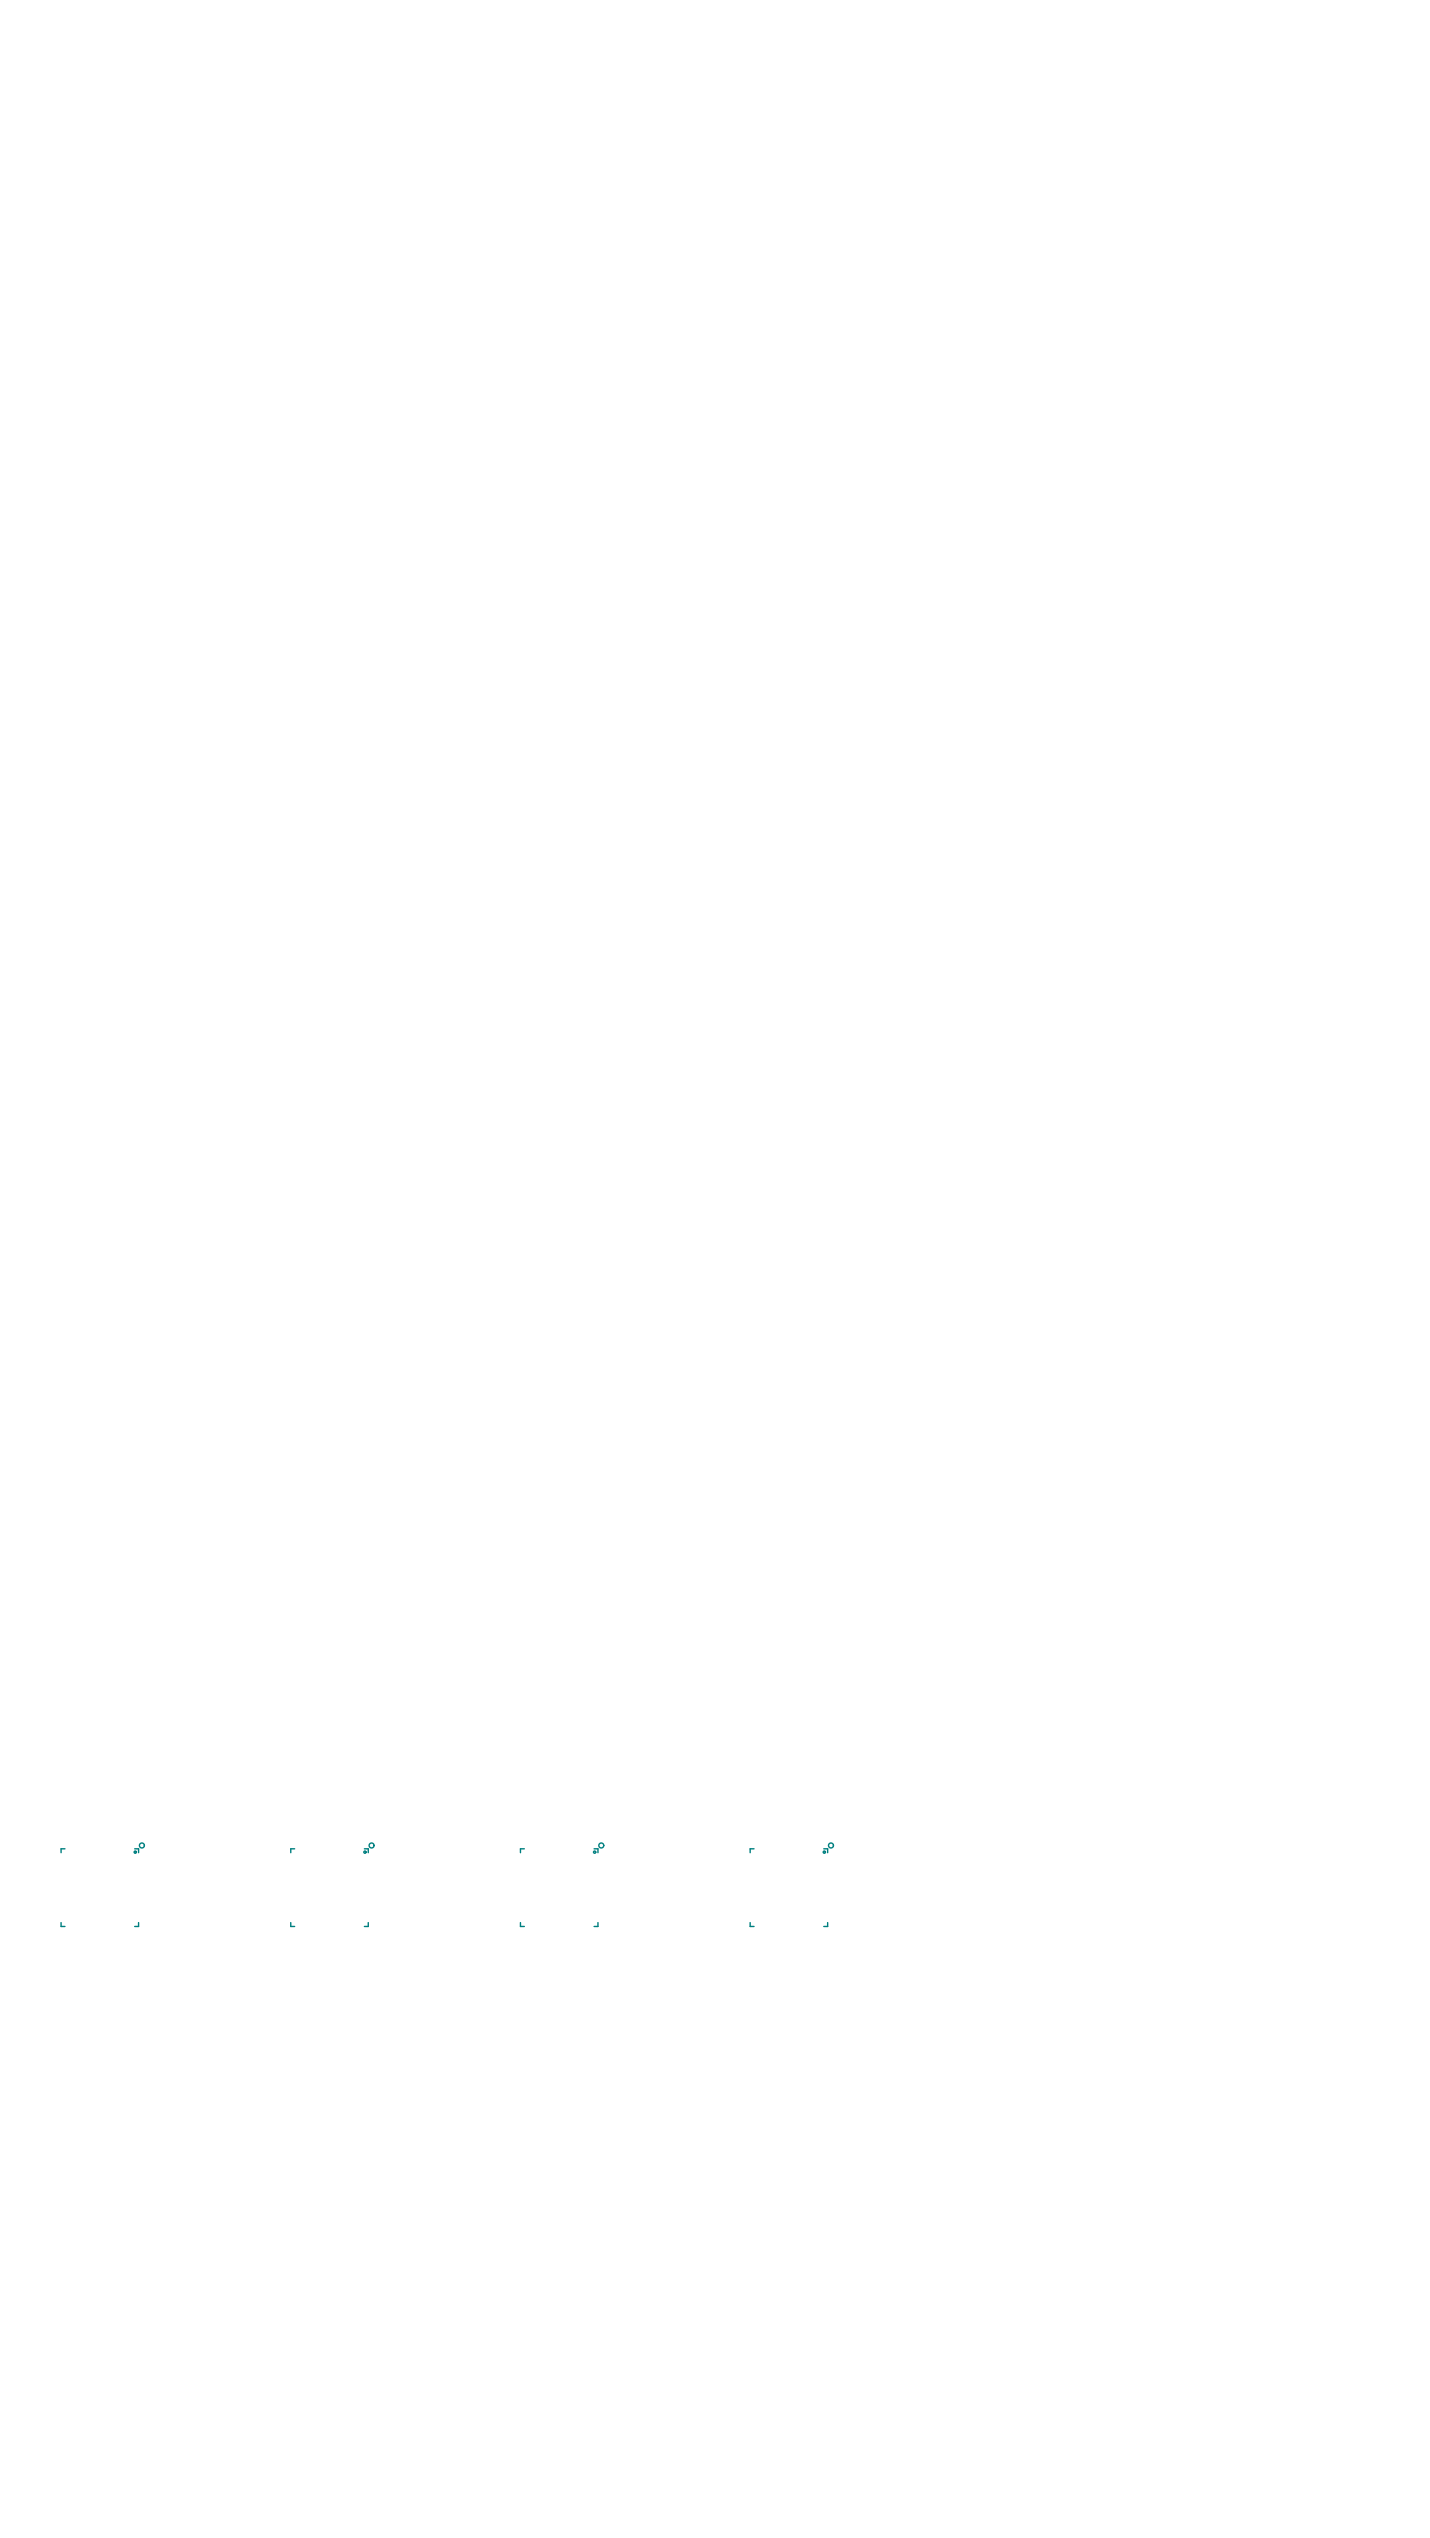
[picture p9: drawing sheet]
<svg xmlns="http://www.w3.org/2000/svg" width="429mm" height="761mm" viewBox="0 0 429 761" stroke-linecap="round" stroke-linejoin="round" font-family="sans-serif">
<g fill="none" stroke="#008080" stroke-width=".42">
<path d="M19.5 554.6h-1.2v1.1M40.4 554.6h1.2v1.1M88.4 554.6h-1.2v1.1M109.3 554.6h1.2v1.1M157.3 554.6h-1.2v1.1M178.2 554.6h1.2v1.1M226.2 554.6h-1.2v1.1M247.1 554.6h1.2v1.1M18.3 576.7v1.2h1.2M41.6 576.7v1.2h-1.2M87.2 576.7v1.2h1.2M110.5 576.7v1.2h-1.2"/>
<path d="M156.1 576.7v1.2h1.2M179.4 576.7v1.2h-1.2M225 576.7v1.2h1.2M248.3 576.7v1.2h-1.2"/>
<circle cx="40.6" cy="555.6" r=".33"/>
<circle cx="42.6" cy="553.6" r=".74"/>
<circle cx="109.5" cy="555.6" r=".33"/>
<circle cx="111.5" cy="553.6" r=".74"/>
<circle cx="178.4" cy="555.6" r=".33"/>
<circle cx="180.4" cy="553.6" r=".74"/>
<circle cx="247.3" cy="555.6" r=".33"/>
<circle cx="249.3" cy="553.6" r=".74"/>
</g>
</svg>
